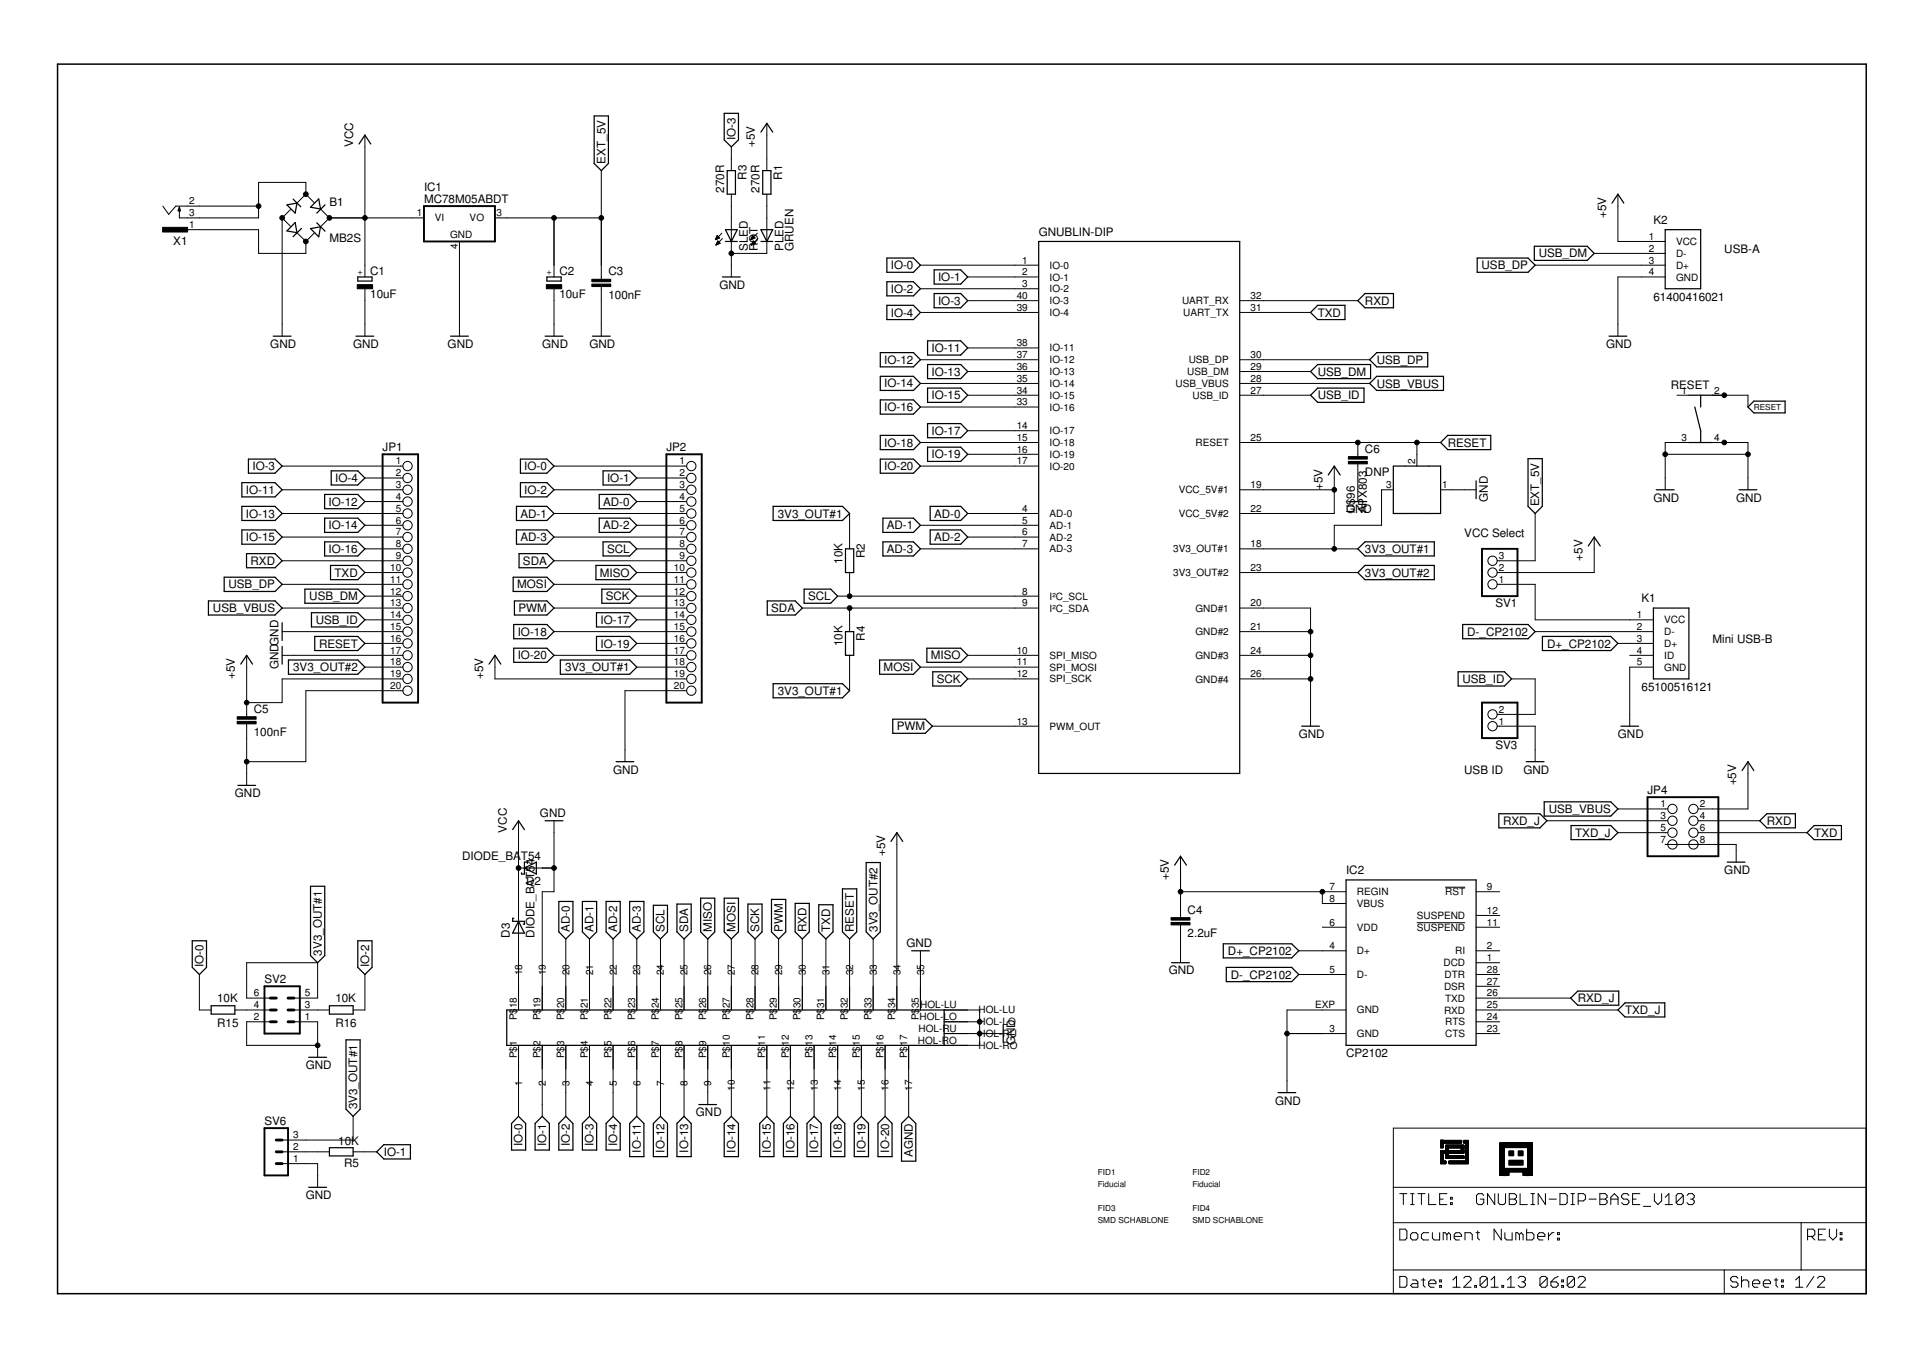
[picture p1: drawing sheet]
<svg xmlns="http://www.w3.org/2000/svg" width="297mm" height="210mm" viewBox="0 0 297 210" stroke-linecap="round" stroke-linejoin="round" font-family="sans-serif">
<defs><g id="words">
<g font-size="1.8">
<text x="54.5" y="22.7" transform="rotate(-90 54.5 22.7)">VCC</text>
<text x="113.6" y="21.6" transform="rotate(-90 113.6 21.6)">IO-3</text>
<text x="116.6" y="22.7" transform="rotate(-90 116.6 22.7)">+5V</text>
<text x="65.5" y="29.5">IC1</text>
<text x="93.5" y="25.3" transform="rotate(-90 93.5 25.3)">EXT_5V</text>
<text x="111.9" y="29.7" transform="rotate(-90 111.9 29.7)">270R</text>
<text x="115.3" y="27.7" transform="rotate(-90 115.3 27.7)">R3</text>
<text x="117.3" y="29.7" transform="rotate(-90 117.3 29.7)">270R</text>
<text x="120.8" y="27.7" transform="rotate(-90 120.8 27.7)">R1</text>
<text x="50.9" y="31.8">B1</text>
<text x="65.5" y="31.4">MC78M05ABDT</text>
<text x="248.1" y="33.7" transform="rotate(-90 248.1 33.7)">+5V</text>
<text x="255.4" y="34.6">K2</text>
<text x="26.8" y="37.8">X1</text>
<text x="50.9" y="37.3">MB2S</text>
<text x="115.5" y="38.8" transform="rotate(-90 115.5 38.8)">SLED</text>
<text x="117.1" y="38.8" transform="rotate(-90 117.1 38.8)">ROT</text>
<text x="121" y="38.8" transform="rotate(-90 121 38.8)">PLED</text>
<text x="122.6" y="38.8" transform="rotate(-90 122.6 38.8)">GRUEN</text>
<text x="137.6" y="41.6">IO-0</text>
<text x="160.4" y="36.4">GNUBLIN-DIP</text>
<text x="228.8" y="41.6">USB_DP</text>
<text x="237.7" y="39.8">USB_DM</text>
<text x="266.3" y="39.1">USB-A</text>
<text x="57.2" y="46.1">10uF</text>
<text x="57.2" y="42.4">C1</text>
<text x="86.4" y="46.1">10uF</text>
<text x="86.4" y="42.4">C2</text>
<text x="94" y="46.2">100nF</text>
<text x="94" y="42.5">C3</text>
<text x="111.1" y="44.6">GND</text>
<text x="137.6" y="45.2">IO-2</text>
<text x="144.9" y="43.4">IO-1</text>
<text x="144.9" y="47.1">IO-3</text>
<text x="210.8" y="47.1">RXD</text>
<text x="255.4" y="46.4">61400416021</text>
<text x="41.8" y="53.7">GND</text>
<text x="54.5" y="53.7">GND</text>
<text x="69.1" y="53.7">GND</text>
<text x="83.8" y="53.7">GND</text>
<text x="91.1" y="53.7">GND</text>
<text x="137.6" y="48.9">IO-4</text>
<text x="203.5" y="48.9">TXD</text>
<text x="248.1" y="53.7">GND</text>
<text x="136.6" y="56.2">IO-12</text>
<text x="136.6" y="59.8">IO-14</text>
<text x="143.9" y="54.4">IO-11</text>
<text x="143.9" y="58">IO-13</text>
<text x="203.5" y="58">USB_DM</text>
<text x="212.7" y="56.2">USB_DP</text>
<text x="212.7" y="59.9">USB_VBUS</text>
<text x="136.6" y="63.5">IO-16</text>
<text x="143.9" y="61.7">IO-15</text>
<text x="203.5" y="61.7">USB_ID</text>
<text x="258.1" y="60">RESET</text>
<text x="59.1" y="69.7">JP1</text>
<text x="102.9" y="69.7">JP2</text>
<text x="136.6" y="69">IO-18</text>
<text x="143.9" y="67.2">IO-17</text>
<text x="143.9" y="70.8">IO-19</text>
<text x="210.8" y="69.9">C6</text>
<text x="223.6" y="69">RESET</text>
<text x="38" y="76.3">IO-11</text>
<text x="39" y="72.6">IO-3</text>
<text x="51.8" y="74.5">IO-4</text>
<text x="81" y="72.6">IO-0</text>
<text x="81" y="76.3">IO-2</text>
<text x="93.8" y="74.5">IO-1</text>
<text x="136.6" y="72.6">IO-20</text>
<text x="204.3" y="75.6" transform="rotate(-90 204.3 75.6)">+5V</text>
<text x="209.3" y="77" transform="rotate(-90 209.3 77)">96</text>
<text x="210.8" y="73.5">DNP</text>
<text x="229.8" y="77.5" transform="rotate(-90 229.8 77.5)">GND</text>
<text x="255.4" y="77.5">GND</text>
<text x="268.2" y="77.5">GND</text>
<text x="38" y="79.9">IO-13</text>
<text x="38" y="83.6">IO-15</text>
<text x="50.8" y="78.1">IO-12</text>
<text x="50.8" y="81.8">IO-14</text>
<text x="80.4" y="79.9">AD-1</text>
<text x="80.4" y="83.6">AD-3</text>
<text x="93.2" y="78.1">AD-0</text>
<text x="93.2" y="81.8">AD-2</text>
<text x="120.1" y="79.9">3V3_OUT#1</text>
<text x="137" y="81.8">AD-1</text>
<text x="144.3" y="79.9">AD-0</text>
<text x="144.3" y="83.6">AD-2</text>
<text x="207.9" y="79.3">GND</text>
<text x="209.3" y="79.3" transform="rotate(-90 209.3 79.3)">U$</text>
<text x="211.1" y="79.3" transform="rotate(-90 211.1 79.3)">APX803</text>
<text x="226.2" y="83">VCC Select</text>
<text x="237.8" y="78.2" transform="rotate(-90 237.8 78.2)">EXT_5V</text>
<text x="38.7" y="87.2">RXD</text>
<text x="50.8" y="85.4">IO-16</text>
<text x="51.7" y="89.1">TXD</text>
<text x="80.8" y="87.2">SDA</text>
<text x="92.7" y="89.1">MISO</text>
<text x="93.8" y="85.4">SCL</text>
<text x="130.1" y="87.1" transform="rotate(-90 130.1 87.1)">10K</text>
<text x="133.6" y="86.2" transform="rotate(-90 133.6 86.2)">R2</text>
<text x="137" y="85.4">AD-3</text>
<text x="210.8" y="85.4">3V3_OUT#1</text>
<text x="210.8" y="89.1">3V3_OUT#2</text>
<text x="244.4" y="86.6" transform="rotate(-90 244.4 86.6)">+5V</text>
<text x="32.9" y="94.5">USB_VBUS</text>
<text x="35.3" y="90.9">USB_DP</text>
<text x="47.8" y="92.7">USB_DM</text>
<text x="79.9" y="90.9">MOSI</text>
<text x="80.1" y="94.5">PWM</text>
<text x="93.6" y="92.7">SCK</text>
<text x="119.1" y="94.5">SDA</text>
<text x="124.8" y="92.7">SCL</text>
<text x="231" y="93.8">SV1</text>
<text x="253.6" y="93">K1</text>
<text x="48.8" y="96.4">USB_ID</text>
<text x="49.3" y="100">RESET</text>
<text x="80" y="98.2">IO-18</text>
<text x="80" y="101.8">IO-20</text>
<text x="92.8" y="96.4">IO-17</text>
<text x="92.8" y="100">IO-19</text>
<text x="130.1" y="99.8" transform="rotate(-90 130.1 99.8)">10K</text>
<text x="133.6" y="99" transform="rotate(-90 133.6 99)">R4</text>
<text x="143.8" y="101.8">MISO</text>
<text x="226.6" y="98.2">D-_CP2102</text>
<text x="239" y="100">D+_CP2102</text>
<text x="264.5" y="99.4">Mini USB-B</text>
<text x="36.3" y="104.9" transform="rotate(-90 36.3 104.9)">+5V</text>
<text x="43" y="103.4" transform="rotate(-90 43 103.4)">GNDGND</text>
<text x="45.3" y="103.7">3V3_OUT#2</text>
<text x="74.6" y="104.9" transform="rotate(-90 74.6 104.9)">+5V</text>
<text x="87.3" y="103.7">3V3_OUT#1</text>
<text x="120.1" y="107.3">3V3_OUT#1</text>
<text x="136.5" y="103.7">MOSI</text>
<text x="144.7" y="105.5">SCK</text>
<text x="225.9" y="105.5">USB_ID</text>
<text x="253.6" y="106.7">65100516121</text>
<text x="39.2" y="113.7">100nF</text>
<text x="39.2" y="110.1">C5</text>
<text x="138.5" y="112.8">PWM</text>
<text x="200.6" y="114">GND</text>
<text x="249.9" y="114">GND</text>
<text x="94.7" y="119.5">GND</text>
<text x="226.2" y="119.5">USB ID</text>
<text x="231" y="115.7">SV3</text>
<text x="235.3" y="119.5">GND</text>
<text x="36.3" y="123.1">GND</text>
<text x="239.2" y="125.6">USB_VBUS</text>
<text x="254.5" y="122.7">JP4</text>
<text x="268.2" y="121.3" transform="rotate(-90 268.2 121.3)">+5V</text>
<text x="78.3" y="128.6" transform="rotate(-90 78.3 128.6)">VCC</text>
<text x="83.4" y="126.2">GND</text>
<text x="232.2" y="127.4">RXD_J</text>
<text x="243.3" y="129.2">TXD_J</text>
<text x="272.9" y="127.4">RXD</text>
<text x="280.2" y="129.2">TXD</text>
<text x="71.4" y="132.9">DIODE_BA</text>
<text x="80.5" y="132.9">T54</text>
<text x="81.3" y="136.7">D2</text>
<text x="136.7" y="132.3" transform="rotate(-90 136.7 132.3)">+5V</text>
<text x="180.5" y="135.9" transform="rotate(-90 180.5 135.9)">+5V</text>
<text x="207.9" y="135">IC2</text>
<text x="266.3" y="135">GND</text>
<text x="88" y="143.9" transform="rotate(-90 88 143.9)">AD-0</text>
<text x="91.7" y="143.9" transform="rotate(-90 91.7 143.9)">AD-1</text>
<text x="95.3" y="143.9" transform="rotate(-90 95.3 143.9)">AD-2</text>
<text x="99" y="143.9" transform="rotate(-90 99 143.9)">AD-3</text>
<text x="102.7" y="143.9" transform="rotate(-90 102.7 143.9)">SCL</text>
<text x="106.3" y="143.9" transform="rotate(-90 106.3 143.9)">SDA</text>
<text x="110" y="143.9" transform="rotate(-90 110 143.9)">MISO</text>
<text x="113.6" y="143.9" transform="rotate(-90 113.6 143.9)">MOSI</text>
<text x="117.3" y="143.9" transform="rotate(-90 117.3 143.9)">SCK</text>
<text x="120.9" y="143.9" transform="rotate(-90 120.9 143.9)">PWM</text>
<text x="124.6" y="143.9" transform="rotate(-90 124.6 143.9)">RXD</text>
<text x="128.2" y="143.9" transform="rotate(-90 128.2 143.9)">TXD</text>
<text x="131.9" y="143.9" transform="rotate(-90 131.9 143.9)">RESET</text>
<text x="135.5" y="143.9" transform="rotate(-90 135.5 143.9)">3V3_OUT#2</text>
<text x="183.5" y="141.1">C4</text>
<text x="31.4" y="149.4" transform="rotate(-90 31.4 149.4)">IO-0</text>
<text x="49.7" y="147.6" transform="rotate(-90 49.7 147.6)">3V3_OUT#1</text>
<text x="57" y="149.4" transform="rotate(-90 57 149.4)">IO-2</text>
<text x="78.7" y="144.9" transform="rotate(-90 78.7 144.9)">D3</text>
<text x="82.6" y="144.9" transform="rotate(-90 82.6 144.9)">DIODE_BAT54</text>
<text x="140" y="146.3">GND</text>
<text x="183.5" y="144.8">2.2uF</text>
<text x="189.7" y="147.5">D+_CP2102</text>
<text x="33.5" y="154.7">10K</text>
<text x="40.8" y="151.8">SV2</text>
<text x="51.8" y="154.7">10K</text>
<text x="180.5" y="150.5">GND</text>
<text x="190.1" y="151.1">D-_CP2102</text>
<text x="243.7" y="154.8">RXD_J</text>
<text x="33.5" y="158.6">R15</text>
<text x="51.8" y="158.6">R16</text>
<text x="156.8" y="161.5" transform="rotate(-90 156.8 161.5)">GND</text>
<text x="251" y="156.6">TXD_J</text>
<text x="47.2" y="165.1">GND</text>
<text x="207.9" y="163.3">CP2102</text>
<text x="40.8" y="173.7">SV6</text>
<text x="55.2" y="171.3" transform="rotate(-90 55.2 171.3)">3V3_OUT#1</text>
<text x="107.5" y="172.4">GND</text>
<text x="197" y="170.6">GND</text>
<text x="52.3" y="176.8">10K</text>
<text x="59.3" y="178.5">IO-1</text>
<text x="80.7" y="177" transform="rotate(-90 80.7 177)">IO-0</text>
<text x="84.4" y="177" transform="rotate(-90 84.4 177)">IO-1</text>
<text x="88" y="177" transform="rotate(-90 88 177)">IO-2</text>
<text x="91.7" y="177" transform="rotate(-90 91.7 177)">IO-3</text>
<text x="95.3" y="177" transform="rotate(-90 95.3 177)">IO-4</text>
<text x="99" y="178" transform="rotate(-90 99 178)">IO-11</text>
<text x="102.6" y="178" transform="rotate(-90 102.6 178)">IO-12</text>
<text x="106.3" y="178" transform="rotate(-90 106.3 178)">IO-13</text>
<text x="113.6" y="178" transform="rotate(-90 113.6 178)">IO-14</text>
<text x="119.1" y="178" transform="rotate(-90 119.1 178)">IO-15</text>
<text x="122.7" y="178" transform="rotate(-90 122.7 178)">IO-16</text>
<text x="126.4" y="178" transform="rotate(-90 126.4 178)">IO-17</text>
<text x="130" y="178" transform="rotate(-90 130 178)">IO-18</text>
<text x="133.7" y="178" transform="rotate(-90 133.7 178)">IO-19</text>
<text x="137.3" y="178" transform="rotate(-90 137.3 178)">IO-20</text>
<text x="141" y="178.7" transform="rotate(-90 141 178.7)">AGND</text>
<text x="47.2" y="185.2">GND</text>
<text x="53.1" y="180.2">R5</text>
</g>
<g font-size="1.5">
<text x="29.2" y="35.2">1</text>
<text x="29.2" y="31.6">2</text>
<text x="29.2" y="33.4">3</text>
<text x="64.4" y="33.4">1</text>
<text x="67.2" y="34.2">VI</text>
<text x="72.5" y="34.2">VO</text>
<text x="76.7" y="33.4">3</text>
<text x="69.5" y="36.8">GND</text>
<text x="70.7" y="38.4" transform="rotate(-90 70.7 38.4)">4</text>
<text x="157.9" y="40.7">1</text>
<text x="162.1" y="41.5">IO-0</text>
<text x="254.7" y="40.7">3</text>
<text x="254.7" y="38.9">2</text>
<text x="254.7" y="37">1</text>
<text x="258.9" y="41.5">D+</text>
<text x="258.9" y="39.7">D-</text>
<text x="258.9" y="37.9">VCC</text>
<text x="157" y="46.2">40</text>
<text x="157.9" y="42.5">2</text>
<text x="157.9" y="44.4">3</text>
<text x="162.1" y="43.3">IO-1</text>
<text x="162.1" y="45.2">IO-2</text>
<text x="162.1" y="47">IO-3</text>
<text x="182.6" y="47">UART_RX</text>
<text x="193.2" y="46.2">32</text>
<text x="254.7" y="42.5">4</text>
<text x="258.9" y="43.3">GND</text>
<text x="157" y="48">39</text>
<text x="157" y="53.5">38</text>
<text x="162.1" y="48.8">IO-4</text>
<text x="182.8" y="48.8">UART_TX</text>
<text x="193.2" y="48">31</text>
<text x="157" y="55.3">37</text>
<text x="157" y="57.1">36</text>
<text x="157" y="59">35</text>
<text x="162.1" y="54.3">IO-11</text>
<text x="162.1" y="56.1">IO-12</text>
<text x="162.1" y="57.9">IO-13</text>
<text x="162.1" y="59.8">IO-14</text>
<text x="181.6" y="59.8">USB_VBUS</text>
<text x="183.4" y="57.9">USB_DM</text>
<text x="183.6" y="56.1">USB_DP</text>
<text x="193.2" y="55.3">30</text>
<text x="193.2" y="57.1">29</text>
<text x="193.2" y="59">28</text>
<text x="157" y="60.8">34</text>
<text x="157" y="62.6">33</text>
<text x="162.1" y="61.6">IO-15</text>
<text x="162.1" y="63.4">IO-16</text>
<text x="184.2" y="61.6">USB_ID</text>
<text x="193.2" y="60.8">27</text>
<text x="259.7" y="60.8">1</text>
<text x="264.8" y="60.8">2</text>
<text x="61.1" y="71.7">1</text>
<text x="104.9" y="71.7">1</text>
<text x="157" y="66.3">14</text>
<text x="157" y="68.1">15</text>
<text x="157" y="69.9">16</text>
<text x="157" y="71.7">17</text>
<text x="162.1" y="67.1">IO-17</text>
<text x="162.1" y="68.9">IO-18</text>
<text x="162.1" y="70.7">IO-19</text>
<text x="184.7" y="68.9">RESET</text>
<text x="193.2" y="68.1">25</text>
<text x="218.6" y="71.7" transform="rotate(-90 218.6 71.7)">2</text>
<text x="259.7" y="68.1">3</text>
<text x="264.8" y="68.1">4</text>
<text x="61.1" y="73.6">2</text>
<text x="61.1" y="75.4">3</text>
<text x="61.1" y="77.2">4</text>
<text x="104.9" y="73.6">2</text>
<text x="104.9" y="75.4">3</text>
<text x="104.9" y="77.2">4</text>
<text x="162.1" y="72.5">IO-20</text>
<text x="182.1" y="76.2">VCC_5V#1</text>
<text x="193.2" y="75.4">19</text>
<text x="214.1" y="75.4">3</text>
<text x="222.8" y="75.4">1</text>
<text x="61.1" y="79">5</text>
<text x="61.1" y="80.9">6</text>
<text x="61.1" y="82.7">7</text>
<text x="104.9" y="79">5</text>
<text x="104.9" y="80.9">6</text>
<text x="104.9" y="82.7">7</text>
<text x="157.9" y="79">4</text>
<text x="157.9" y="80.9">5</text>
<text x="157.9" y="82.7">6</text>
<text x="162.1" y="79.8">AD-0</text>
<text x="162.1" y="81.7">AD-1</text>
<text x="162.1" y="83.5">AD-2</text>
<text x="182.1" y="79.9">VCC_5V#2</text>
<text x="193.2" y="79">22</text>
<text x="60.3" y="88.2">10</text>
<text x="61.1" y="84.5">8</text>
<text x="61.1" y="86.3">9</text>
<text x="104.1" y="88.2">10</text>
<text x="104.9" y="84.5">8</text>
<text x="104.9" y="86.3">9</text>
<text x="157.9" y="84.5">7</text>
<text x="162.1" y="85.3">AD-3</text>
<text x="181.2" y="85.3">3V3_OUT#1</text>
<text x="181.2" y="89">3V3_OUT#2</text>
<text x="193.2" y="84.5">18</text>
<text x="193.2" y="88.2">23</text>
<text x="231.5" y="88.2">2</text>
<text x="231.5" y="86.3">3</text>
<text x="60.3" y="90">11</text>
<text x="60.3" y="91.8">12</text>
<text x="60.3" y="93.7">13</text>
<text x="60.3" y="95.5">14</text>
<text x="104.1" y="90">11</text>
<text x="104.1" y="91.8">12</text>
<text x="104.1" y="93.7">13</text>
<text x="104.1" y="95.5">14</text>
<text x="157.9" y="91.8">8</text>
<text x="157.9" y="93.7">9</text>
<text x="162.1" y="92.6">I²C_SCL</text>
<text x="162.1" y="94.5">I²C_SDA</text>
<text x="184.7" y="94.5">GND#1</text>
<text x="193.2" y="93.7">20</text>
<text x="231.5" y="90">1</text>
<text x="252.8" y="95.5">1</text>
<text x="60.3" y="97.3">15</text>
<text x="60.3" y="99.1">16</text>
<text x="60.3" y="101">17</text>
<text x="104.1" y="97.3">15</text>
<text x="104.1" y="99.1">16</text>
<text x="104.1" y="101">17</text>
<text x="157" y="101">10</text>
<text x="162.1" y="101.8">SPI_MISO</text>
<text x="184.7" y="98.1">GND#2</text>
<text x="184.7" y="101.8">GND#3</text>
<text x="193.2" y="97.3">21</text>
<text x="193.2" y="101">24</text>
<text x="252.8" y="101">4</text>
<text x="252.8" y="99.1">3</text>
<text x="252.8" y="97.3">2</text>
<text x="257.1" y="101.8">ID</text>
<text x="257.1" y="99.9">D+</text>
<text x="257.1" y="98.1">D-</text>
<text x="257.1" y="96.3">VCC</text>
<text x="60.3" y="102.8">18</text>
<text x="60.3" y="104.6">19</text>
<text x="60.3" y="106.4">20</text>
<text x="104.1" y="102.8">18</text>
<text x="104.1" y="104.6">19</text>
<text x="104.1" y="106.4">20</text>
<text x="157" y="102.8">11</text>
<text x="157" y="104.6">12</text>
<text x="162.1" y="103.6">SPI_MOSI</text>
<text x="162.1" y="105.4">SPI_SCK</text>
<text x="184.7" y="105.4">GND#4</text>
<text x="193.2" y="104.6">26</text>
<text x="252.8" y="102.8">5</text>
<text x="257.1" y="103.6">GND</text>
<text x="157" y="111.9">13</text>
<text x="162.1" y="112.7">PWM_OUT</text>
<text x="231.5" y="111.9">1</text>
<text x="231.5" y="110.1">2</text>
<text x="256.5" y="124.7">1</text>
<text x="262.6" y="124.7">2</text>
<text x="256.5" y="126.5">3</text>
<text x="256.5" y="128.3">5</text>
<text x="256.5" y="130.2">7</text>
<text x="262.6" y="126.5">4</text>
<text x="262.6" y="128.3">6</text>
<text x="262.6" y="130.2">8</text>
<text x="205.4" y="137.5">7</text>
<text x="229.7" y="137.5">9</text>
<text x="205.4" y="143">6</text>
<text x="205.4" y="139.3">8</text>
<text x="209.6" y="138.3">REGIN</text>
<text x="209.6" y="143.8">VDD</text>
<text x="209.6" y="140.1">VBUS</text>
<text x="218.9" y="141.9">SUSPEND</text>
<text x="218.9" y="143.8">SUSPEND</text>
<text x="223.2" y="138.3">RST</text>
<text x="229.7" y="141.1">12</text>
<text x="229.7" y="143">11</text>
<text x="205.4" y="146.6">4</text>
<text x="209.6" y="147.4">D+</text>
<text x="223" y="149.2">DCD</text>
<text x="224.8" y="147.4">RI</text>
<text x="229.7" y="146.6">2</text>
<text x="229.7" y="148.4">1</text>
<text x="39.2" y="155.7">4</text>
<text x="39.2" y="153.9">6</text>
<text x="47.1" y="155.7">3</text>
<text x="47.1" y="153.9">5</text>
<text x="79.8" y="155.7" transform="rotate(-90 79.8 155.7)">18</text>
<text x="80.6" y="150.7" transform="rotate(-90 80.6 150.7)">18</text>
<text x="83.5" y="155.7" transform="rotate(-90 83.5 155.7)">19</text>
<text x="84.3" y="150.7" transform="rotate(-90 84.3 150.7)">19</text>
<text x="87.1" y="155.7" transform="rotate(-90 87.1 155.7)">20</text>
<text x="88" y="150.7" transform="rotate(-90 88 150.7)">20</text>
<text x="90.8" y="155.7" transform="rotate(-90 90.8 155.7)">21</text>
<text x="91.6" y="150.7" transform="rotate(-90 91.6 150.7)">21</text>
<text x="94.5" y="155.7" transform="rotate(-90 94.5 155.7)">22</text>
<text x="95.3" y="150.7" transform="rotate(-90 95.3 150.7)">22</text>
<text x="98.1" y="155.7" transform="rotate(-90 98.1 155.7)">23</text>
<text x="98.9" y="150.7" transform="rotate(-90 98.9 150.7)">23</text>
<text x="101.8" y="155.7" transform="rotate(-90 101.8 155.7)">24</text>
<text x="102.6" y="150.7" transform="rotate(-90 102.6 150.7)">24</text>
<text x="105.4" y="155.7" transform="rotate(-90 105.4 155.7)">25</text>
<text x="106.2" y="150.7" transform="rotate(-90 106.2 150.7)">25</text>
<text x="109.1" y="155.7" transform="rotate(-90 109.1 155.7)">26</text>
<text x="109.9" y="150.7" transform="rotate(-90 109.9 150.7)">26</text>
<text x="112.7" y="155.7" transform="rotate(-90 112.7 155.7)">27</text>
<text x="113.5" y="150.7" transform="rotate(-90 113.5 150.7)">27</text>
<text x="116.4" y="155.7" transform="rotate(-90 116.4 155.7)">28</text>
<text x="117.2" y="150.7" transform="rotate(-90 117.2 150.7)">28</text>
<text x="120" y="155.7" transform="rotate(-90 120 155.7)">29</text>
<text x="120.8" y="150.7" transform="rotate(-90 120.8 150.7)">29</text>
<text x="123.7" y="155.7" transform="rotate(-90 123.7 155.7)">30</text>
<text x="124.5" y="150.7" transform="rotate(-90 124.5 150.7)">30</text>
<text x="127.3" y="155.7" transform="rotate(-90 127.3 155.7)">31</text>
<text x="128.1" y="150.7" transform="rotate(-90 128.1 150.7)">31</text>
<text x="131" y="155.7" transform="rotate(-90 131 155.7)">32</text>
<text x="131.8" y="150.7" transform="rotate(-90 131.8 150.7)">32</text>
<text x="134.6" y="155.7" transform="rotate(-90 134.6 155.7)">33</text>
<text x="135.4" y="150.7" transform="rotate(-90 135.4 150.7)">33</text>
<text x="138.3" y="155.7" transform="rotate(-90 138.3 155.7)">34</text>
<text x="139.1" y="150.7" transform="rotate(-90 139.1 150.7)">34</text>
<text x="141.9" y="155.7" transform="rotate(-90 141.9 155.7)">35</text>
<text x="142.1" y="155.7">HOL-LU</text>
<text x="142.7" y="150.7" transform="rotate(-90 142.7 150.7)">35</text>
<text x="203.1" y="155.7">EXP</text>
<text x="205.4" y="150.3">5</text>
<text x="209.6" y="151.1">D-</text>
<text x="223.1" y="152.9">DSR</text>
<text x="223.1" y="151.1">DTR</text>
<text x="223.2" y="154.7">TXD</text>
<text x="229.7" y="150.3">28</text>
<text x="229.7" y="152.1">27</text>
<text x="229.7" y="153.9">26</text>
<text x="229.7" y="155.7">25</text>
<text x="39.2" y="157.6">2</text>
<text x="47.1" y="157.6">1</text>
<text x="79.8" y="157.6" transform="rotate(-90 79.8 157.6)">P$</text>
<text x="83.5" y="157.6" transform="rotate(-90 83.5 157.6)">P$</text>
<text x="87.1" y="157.6" transform="rotate(-90 87.1 157.6)">P$</text>
<text x="90.8" y="157.6" transform="rotate(-90 90.8 157.6)">P$</text>
<text x="94.5" y="157.6" transform="rotate(-90 94.5 157.6)">P$</text>
<text x="98.1" y="157.6" transform="rotate(-90 98.1 157.6)">P$</text>
<text x="101.8" y="157.6" transform="rotate(-90 101.8 157.6)">P$</text>
<text x="105.4" y="157.6" transform="rotate(-90 105.4 157.6)">P$</text>
<text x="109.1" y="157.6" transform="rotate(-90 109.1 157.6)">P$</text>
<text x="112.7" y="157.6" transform="rotate(-90 112.7 157.6)">P$</text>
<text x="116.4" y="157.6" transform="rotate(-90 116.4 157.6)">P$</text>
<text x="120" y="157.6" transform="rotate(-90 120 157.6)">P$</text>
<text x="123.7" y="157.6" transform="rotate(-90 123.7 157.6)">P$</text>
<text x="127.3" y="157.6" transform="rotate(-90 127.3 157.6)">P$</text>
<text x="131" y="157.6" transform="rotate(-90 131 157.6)">P$</text>
<text x="134.6" y="157.6" transform="rotate(-90 134.6 157.6)">P$</text>
<text x="138.3" y="157.6" transform="rotate(-90 138.3 157.6)">P$</text>
<text x="141.8" y="161.2">HOL-RO</text>
<text x="141.9" y="159.4">HOL-RU</text>
<text x="141.9" y="157.6" transform="rotate(-90 141.9 157.6)">P$</text>
<text x="142.1" y="157.6">HOL-LO</text>
<text x="151.2" y="156.5">HOL-LU</text>
<text x="151.2" y="158.4">HOL-LO</text>
<text x="151.2" y="160.2">HOL-RU</text>
<text x="205.4" y="159.4">3</text>
<text x="209.6" y="160.2">GND</text>
<text x="209.6" y="156.5">GND</text>
<text x="223.1" y="156.5">RXD</text>
<text x="223.2" y="158.4">RTS</text>
<text x="223.2" y="160.2">CTS</text>
<text x="229.7" y="157.6">24</text>
<text x="229.7" y="159.4">23</text>
<text x="79.8" y="163.4" transform="rotate(-90 79.8 163.4)">P$1</text>
<text x="80.7" y="167.7" transform="rotate(-90 80.7 167.7)">1</text>
<text x="83.5" y="163.4" transform="rotate(-90 83.5 163.4)">P$2</text>
<text x="84.3" y="167.7" transform="rotate(-90 84.3 167.7)">2</text>
<text x="87.1" y="163.4" transform="rotate(-90 87.1 163.4)">P$3</text>
<text x="88" y="167.7" transform="rotate(-90 88 167.7)">3</text>
<text x="90.8" y="163.4" transform="rotate(-90 90.8 163.4)">P$4</text>
<text x="91.6" y="167.7" transform="rotate(-90 91.6 167.7)">4</text>
<text x="94.5" y="163.4" transform="rotate(-90 94.5 163.4)">P$5</text>
<text x="95.3" y="167.7" transform="rotate(-90 95.3 167.7)">5</text>
<text x="98.1" y="163.4" transform="rotate(-90 98.1 163.4)">P$6</text>
<text x="98.9" y="167.7" transform="rotate(-90 98.9 167.7)">6</text>
<text x="101.8" y="163.4" transform="rotate(-90 101.8 163.4)">P$7</text>
<text x="102.6" y="167.7" transform="rotate(-90 102.6 167.7)">7</text>
<text x="105.4" y="163.4" transform="rotate(-90 105.4 163.4)">P$8</text>
<text x="106.2" y="167.7" transform="rotate(-90 106.2 167.7)">8</text>
<text x="109.1" y="163.4" transform="rotate(-90 109.1 163.4)">P$9</text>
<text x="109.9" y="167.7" transform="rotate(-90 109.9 167.7)">9</text>
<text x="112.7" y="163.4" transform="rotate(-90 112.7 163.4)">P$10</text>
<text x="118.2" y="163.4" transform="rotate(-90 118.2 163.4)">P$11</text>
<text x="121.8" y="163.4" transform="rotate(-90 121.8 163.4)">P$12</text>
<text x="125.5" y="163.4" transform="rotate(-90 125.5 163.4)">P$13</text>
<text x="129.1" y="163.4" transform="rotate(-90 129.1 163.4)">P$14</text>
<text x="132.8" y="163.4" transform="rotate(-90 132.8 163.4)">P$15</text>
<text x="136.5" y="163.4" transform="rotate(-90 136.5 163.4)">P$16</text>
<text x="140.1" y="163.4" transform="rotate(-90 140.1 163.4)">P$17</text>
<text x="151.2" y="162">HOL-RO</text>
<text x="113.5" y="168.5" transform="rotate(-90 113.5 168.5)">10</text>
<text x="119" y="168.5" transform="rotate(-90 119 168.5)">11</text>
<text x="122.7" y="168.5" transform="rotate(-90 122.7 168.5)">12</text>
<text x="126.3" y="168.5" transform="rotate(-90 126.3 168.5)">13</text>
<text x="130" y="168.5" transform="rotate(-90 130 168.5)">14</text>
<text x="133.6" y="168.5" transform="rotate(-90 133.6 168.5)">15</text>
<text x="137.3" y="168.5" transform="rotate(-90 137.3 168.5)">16</text>
<text x="140.9" y="168.5" transform="rotate(-90 140.9 168.5)">17</text>
<text x="45.3" y="179.5">1</text>
<text x="45.3" y="177.6">2</text>
<text x="45.3" y="175.8">3</text>
</g>
<g font-size="1.3">
<text x="55.9" y="42.5" transform="rotate(-90 55.9 42.5)">+</text>
<text x="85.2" y="42.5" transform="rotate(-90 85.2 42.5)">+</text>
<text x="270.9" y="63.3">RESET</text>
<text x="169.6" y="183.4">Fiducial</text>
<text x="169.6" y="181.6">FID1</text>
<text x="184.2" y="183.4">Fiducial</text>
<text x="184.2" y="181.6">FID2</text>
<text x="169.6" y="188.9">SMD SCHABLONE</text>
<text x="169.6" y="187">FID3</text>
<text x="184.2" y="188.9">SMD SCHABLONE</text>
<text x="184.2" y="187">FID4</text>
</g>
</g></defs>
<g fill="#000" stroke="#000" stroke-width=".15">
<path d="M25.1 35.1h3.9v.7h-3.9zM55.2 44h2.4v.6h-2.4zM84.4 44h2.4v.6h-2.4zM91.4 43.9h2.9v.4h-2.9zM91.4 43.1h2.9v.4h-2.9zM208.3 71.3h2.9v.3h-2.9zM208.3 70.5h2.9v.4h-2.9zM36.6 111.4h3v.4h-3zM36.6 110.7h3v.4h-3zM180.9 142.5h2.9v.4h-2.9zM180.9 141.7h2.9v.4h-2.9zM222.5 179.3h.8v.4h-.8z"/>
<path d="M222.5 177.7h.4v1.6h-.4zM222.5 176.1h.4v1.2h-.4zM222.9 177.7h3.2v.4h-3.2zM222.9 176.1h2.9v.4h-2.9zM223.3 178.5h2.8v.4h-2.8zM223.3 176.9h2.8v.4h-2.8zM223.3 177.3h.4v1.2h-.4zM223.8 179.3h3v.4h-3zM225.7 177.3h.4v.4h-.4zM226.1 176.1h.3v.4h-.3zM226.4 176.1h.4v3.3h-.4zM231.6 176.5h.8v5h-.8z"/>
<path d="M232.2 176.5h3.9v.6h-3.9zM232.4 176.5h3.6v.7h-3.6zM233.1 179.2h2.1v.7h-2.1zM233.1 177.8h.7v.7h-.7zM234.5 177.8h.7v.7h-.7zM236 176.5h.7v5h-.7zM236.1 176.5h.6v5h-.6zM232.2 181h.5v.6h-.5zM232.4 180.5h3.6v.5h-3.6zM232.4 180.8h.7v.7h-.7zM235.2 180.8h.8v.7h-.8zM235.6 181h.6v.6h-.6z"/>
</g>
<g fill="none" stroke="#000" stroke-width=".15">
<path d="M118.4 19v7.4M25.1 31.8l1 1.3 1.1-1.3h12.7M29 35.5h10.9v3.6h7.3v-1.8M43.6 33.7v18.2M43.6 33.7l1.3 1.2M44.9 32.4l-1.3 1.3M45.9 35.9l1.3 1.4M47.2 30v-1.8h-7.3v5.5h-12.2v-1.7M47.2 30l-1.3 1.4M47.2 30l1.3 1.3M48.5 36l-1.3 1.3M49.5 32.3l1.4 1.4"/>
<path d="M50.9 33.7h14.6M50.9 33.7l-1.4 1.3M56.4 20.9v21.9M71 37.3v14.6M76.5 33.7h16.4M85.6 33.7v9.1M92.9 26.4v16.7M110.5 37h.2M110.6 36.9h.2M110.6 36.8h.4M110.6 37.8h.1M110.6 36.7h.5"/>
<path d="M110.6 37.7h.2M110.7 36.7h.3M110.7 37.7h.3M110.7 36.6h.3M110.7 37.6h.5M110.7 36.5h.2M110.7 37.5h.5M110.8 36.4h.1M110.8 36.4l.3 .4-.6 .2zM110.8 37.4h.3M110.8 37.4h.2M110.8 37.3h.1"/>
<path d="M111.2 37.6l-.3-.4-.3 .6M111.2 37.6l-.6 .2M111.5 36l-1 1M111.6 36.9l-1 .9M113 22.7v3.7M113 30v12.8M116 37h.1M116 36.9h.3M116.1 36.8h.4M116.1 37.8h.1M116.1 36.7h.5M116.1 37.7h.2"/>
<path d="M116.1 36.7h.4M116.2 37.7h.3M116.2 36.6h.2M116.2 37.6h.5M116.2 36.5h.2M116.2 37.5h.4M116.2 36.4h.1M116.2 37.4h.4M116.2 36.4l.4 .4-.6 .2zM116.3 37.4h.2M116.3 37.3h.1M116.7 37.6l-.3-.4-.3 .6"/>
<path d="M116.7 37.6l-.6 .2M117 36l-1 1M117.1 36.9l-1 .9M118.4 30v9.1h-5.4M246.3 39.1h10.9M249.9 30v7.3h7.3M56.4 44.6v7.3M85.6 44.6v7.3M92.9 44.2v7.7M142.2 41h18.2M142.2 44.6h18.2M142.2 48.3h18.2"/>
<path d="M142.2 55.6h18.2M142.2 59.2h18.2M149.5 42.8h10.9M149.5 46.4h10.9M149.5 53.7h10.9M149.5 57.4h10.9M191.5 46.4h18.2M191.5 48.3h10.9M191.5 55.6h20.1M191.5 57.4h10.9M191.5 59.2h20.1M237.1 41h20.1"/>
<path d="M257.2 42.8h-7.3v9.1M43.6 72h18.7M43.6 75.6h18.7M43.6 79.3h18.7M56.4 73.8h5.9M56.4 77.5h5.9M85.6 72h20.5M85.6 75.6h20.5M85.6 79.3h20.5M98.4 73.8h7.7M98.4 77.5h7.7M131.2 79.3v5.5"/>
<path d="M142.2 72h18.2M142.2 62.9h18.2M142.2 68.3h18.2M149.5 79.3h10.9M149.5 61h10.9M149.5 66.5h10.9M149.5 70.2h10.9M191.5 75.6h14.6M191.5 61h10.9M191.5 68.3h31M206.1 72v7.3h-14.6M209.7 68.3v2.2"/>
<path d="M209.7 71.6v5.9M215.2 75.6h-1.8v5.5h-7.3v3.7M218.9 68.3v3.7M222.5 75.6h5.5M237.1 79.3v7.3h-5.9M257.2 70.2h12.8M259 61h1.9M260.9 68.3h-3.7v7.3M264.5 61h5.5v1.9M264.5 68.3h5.5v7.3M43.6 97.6h18.7M43.6 83h18.7"/>
<path d="M43.6 86.6h18.7M43.6 90.3h18.7M43.6 93.9h18.7M56.4 99.4h5.9M56.4 95.7h5.9M56.4 81.1h5.9M56.4 84.8h5.9M56.4 88.4h5.9M56.4 92.1h5.9M85.6 97.6h20.5M85.6 83h20.5M85.6 86.6h20.5"/>
<path d="M85.6 90.3h20.5M85.6 93.9h20.5M98.4 99.4h7.7M98.4 95.7h7.7M98.4 81.1h7.7M98.4 84.8h7.7M98.4 88.4h7.7M98.4 92.1h7.7M123.9 93.9h36.5M129.4 92.1h31M131.2 88.4v3.7M131.2 93.9v3.7"/>
<path d="M142.2 81.1h18.2M142.2 84.8h18.2M149.5 83h10.9M191.5 97.6h10.9M191.5 84.8h18.2M191.5 88.4h18.2M191.5 93.9h10.9v18.3M231.2 90.3h5.9v5.4h18.3M237.1 97.6h18.3M246.3 83v5.4h-15.1M249.9 99.4h5.5M38.1 101.2v9.5"/>
<path d="M38.1 111.8v9.5M43.6 101.2h18.7M56.4 103h5.9M62.3 104.9h-18.7v3.6h-5.5M62.3 106.7h-15.1v10.9h-9.1M76.5 101.2v3.7h29.6M85.6 101.2h20.5M98.4 103h7.7M106.1 106.7h-9.6v10.9M131.2 101.2v5.5M142.2 103h18.2M144 112.2h16.4"/>
<path d="M149.5 101.2h10.9M149.5 104.9h10.9M191.5 101.2h10.9M191.5 104.9h10.9M231.2 112.2h5.9v5.4M233.5 104.9h3.6v5.4h-5.9M251.7 101.2h3.7M255.4 103h-3.7v9.2M270 117.6v7.3h-7.7M80.1 126.8v29.2M80.1 134.1h5.5M85.6 126.8v10.9h-1.8v18.3"/>
<path d="M138.5 128.6v27.4M182.4 137.7h25.5M182.4 132.2v9.6M204.3 137.7v1.9h3.6M223.2 137h3.1M228 137.7h3.6M239 126.8h18.6M249.9 124.9h7.7M249.9 128.6h7.7M257.2 130.4h11v2.8M262.3 126.8h9.5M262.3 128.6h16.8"/>
<path d="M30.8 150.5v5.5h1.8M36.3 156h5.5M41.8 157.8h-3.7v3.7h11M41.8 154.2h-3.7v-5.5h11v5.5h-3.7M45.4 156h5.5M45.4 157.8h3.7v5.5M56.4 150.5v5.5h-1.9M87.4 145v11M91.1 145v11M94.7 145v11M98.4 145v11M102 145v11"/>
<path d="M105.7 145v11M109.3 145v11M113 145v11M116.6 145v11M120.3 145v11M123.9 145v11M127.6 145v11M131.2 145v11M134.9 145v11M142.2 146.9v9.1M145.8 156h5.5v5.5h-5.5M145.8 157.8h5.5"/>
<path d="M145.8 159.6h9.2M182.4 142.9v5.8M198.8 159.6h9.1M200.6 146.9h7.3M200.6 150.5h7.3M204.3 143.2h3.6M207.9 156h-9.1v12.8M218.8 142.5h7.5M228 156h21.9M228 157.8h3.6M228 159.6h3.6M228 143.2h3.6"/>
<path d="M228 146.9h3.6M228 150.5h3.6M228 141.4h3.6M228 148.7h3.6M228 152.3h3.6M228 154.2h14.6M43.6 179.7h5.5v3.7M43.6 177.9h7.3M54.5 177.9h3.7M54.5 172.4v3.7h-10.9M80.1 161.5v10.9M83.8 161.5v10.9"/>
<path d="M87.4 161.5v10.9M91.1 161.5v10.9M94.7 161.5v10.9M98.4 161.5v10.9M102 161.5v10.9M105.7 161.5v10.9M109.3 161.5v9.1M113 161.5v10.9M118.4 161.5v10.9M122.1 161.5v10.9M125.8 161.5v10.9M129.4 161.5v10.9"/>
<path d="M133.1 161.5v10.9M136.7 161.5v10.9M140.4 161.5v10.9M215.2 174.2h73.1v25.6h-73.1zM215.2 188.8h73.1M215.2 196.2h73.1M215.2 183.4h73.1M216.2 189.8h.8l.3 .3v1.1l-.3 .3h-.8zM216.2 197.1h.8l.3 .3v1.1l-.3 .3h-.8zM216.2 184.4h1.1M216.8 184.4v1.7M217.9 184.4h.5"/>
<path d="M217.9 186.1h.5M218.2 197.7h.5l.3 .3v.8h-.8l-.3-.3 .3-.2h.8M218.2 190.4h.5l.3 .3v.5l-.3 .3h-.5l-.3-.3v-.5zM218.2 184.4v1.7M219 184.4h1.1M219.6 197.7h.5M219.6 184.4v1.7M219.9 197.4v1.1l.2 .3M220.7 198.3h1.1v-.3l-.3-.3h-.5l-.3 .3v.5l.3 .3h.5M220.7 184.4v1.7h1.1M220.7 190.4h-.8l-.3 .3v.5l.3 .3h.8M221.3 190.4v.8l.2 .3h.9v-1.1"/>
<path d="M222.4 198.5h.3v.3h-.3zM222.4 197.7h.3v.3h-.3zM222.4 185.2h.5M223.5 184.4h-1.1v1.7h1.1M223.5 190.7l-.3-.3h-.3v1.1M223.5 190.7l.3-.3 .2 .3v.8M223.5 190.7v.8M224 185.8h.3v.3h-.3zM224 184.9h.3v.3h-.3zM224.4 198.8h1.2M224.4 197.7l.6-.6v1.7M224.6 191h1.1v-.3l-.3-.3h-.5l-.3 .3v.5l.3 .3h.5"/>
<path d="M226.1 197.4l.3-.3h.5l.3 .3v.3l-1.1 1.1h1.1M226.3 191.5v-1.1h.8l.3 .3v.8M227.8 198.5h.3v.3h-.3zM228 190.4h.5M228.3 190.1v1.1l.2 .3M229.2 184.6l-.3-.2h-.6l-.2 .2v1.2l.2 .3h.6l.3-.3v-.6h-.6M229.7 197.4v1.1l-.2 .3h-.6l-.3-.3M229.7 197.4l-.2-.3h-.6l-.3 .3v1.1M229.7 197.4l-1.1 1.1M230.3 198.8h1.1M230.3 197.7l.6-.6v1.7M230.9 184.4v1.7l-1.1-1.7v1.7"/>
<path d="M231.4 184.4v1.4l.3 .3h.6l.3-.3v-1.4M231.9 189.8v1.7l-1.1-1.7v1.7M232 198.5h.3v.3h-.3zM232.5 190.4v.8l.2 .3h.9v-1.1M232.8 198.8h1.2M232.8 197.7l.6-.6v1.7M233.1 184.4h.9l.3 .2v.3l-.3 .3 .3 .3v.3l-.3 .3h-.9zM233.1 185.2h.9M234.5 197.4l.3-.3h.6l.2 .3v.3l-.2 .3M234.7 190.7l-.3-.3h-.3v1.1M234.7 190.7v.8M234.7 190.7l.3-.3 .3 .3v.8"/>
<path d="M234.8 184.4v1.7h1.1M235.1 198h.3M235.4 198l.2 .3v.2l-.2 .3h-.6l-.3-.3M235.8 189.8v1.7h.9l.2-.3v-.5l-.2-.3h-.9M236.5 184.4h.5M236.5 186.1h.5M236.8 184.4v1.7M237.5 191h1.1v-.3l-.3-.3h-.5l-.3 .3v.5l.3 .3h.5M238.7 184.4v1.7l-1.1-1.7v1.7M239 197.4v1.1l-.3 .3h-.6l-.2-.3M239 197.4l-.3-.3h-.6l-.2 .3v1.1M239 197.4l-1.1 1.1"/>
<path d="M239.2 190.4v1.1M239.3 185.2h1.1M239.6 198h.8l.3 .3v.2l-.3 .3h-.6l-.2-.3zM240 190.4h-.2l-.6 .6M240.6 191.2h.3v.3h-.3zM240.6 190.4h.3v.3h-.3zM240.7 197.1l-.6 .3-.5 .6M241 184.4h.8l.3 .2v1.2l-.3 .3h-.8zM241.2 198.5h.3v.3h-.3zM241.2 197.7h.3v.3h-.3zM242.7 184.4h.5M242.7 186.1h.5"/>
<path d="M242.9 184.4v1.7M243.2 197.4v1.1l-.3 .3h-.5l-.3-.3M243.2 197.4l-.3-.3h-.5l-.3 .3v1.1M243.2 197.4l-1.1 1.1M243.8 197.4l.2-.3h.6l.3 .3v.3l-1.1 1.1h1.1M243.8 185.5h.8l.3-.3v-.6l-.3-.2h-.8v1.7M245.4 185.2h1.2M247.1 184.4h.9l.2 .2v.3l-.2 .3 .2 .3v.3l-.2 .3h-.9zM247.1 185.2h.9M248.8 185.2h1.1M248.8 186.1v-1.2l.6-.5 .5 .5v1.2M251.6 184.6l-.3-.2h-.5l-.3 .2v.3l.3 .3h.5l.3 .3v.3l-.3 .3h-.5l-.3-.3"/>
<path d="M252.2 185.2h.5M253.3 184.4h-1.1v1.7h1.1M253.9 186.3h1.1M255.5 184.4v1.1l.6 .6 .6-.6v-1.1M257.2 186.1h1.1M257.2 184.9l.6-.5v1.7M260 184.6l-.3-.2h-.5l-.3 .2v1.2M260 184.6v1.2l-.3 .3h-.5l-.3-.3M260 184.6l-1.1 1.2M260.6 184.6l.3-.2h.5l.3 .2v.3l-.3 .3M261.1 185.2h.3M261.4 185.2l.3 .3v.3l-.3 .3h-.5l-.3-.3"/>
<path d="M266.3 196.2v3.6M268.5 197.4l-.3-.3h-.6l-.3 .3v.3l.3 .3h.6l.3 .3v.2l-.3 .3h-.6l-.3-.3M269 198l.3-.3h.6l.2 .3v.8M269 197.1v1.7M270.7 198.3h1.1v-.3l-.3-.3h-.5l-.3 .3v.5l.3 .3h.5M272.4 198.3h1.1v-.3l-.3-.3h-.6l-.2 .3v.5l.2 .3h.6M274.1 197.7h.5M274.3 197.4v1.1l.3 .3M275.2 198.5h.3v.3h-.3zM275.2 197.7h.3v.3h-.3zM277.4 198.8h1.1M277.4 197.7l.5-.6v1.7"/>
<path d="M278.2 188.8v7.4M279.2 191h.8l.3-.3v-.6l-.3-.3h-.8v1.7M279.8 191l.5 .5M280.2 197.1l-1.1 1.7M280.7 197.4l.3-.3h.6l.3 .3v.3l-1.2 1.1h1.2M280.9 190.7h.6M282 189.8h-1.1v1.7h1.1M282.6 189.8v1.2l.5 .5 .6-.5v-1.2M284.2 191.2h.3v.3h-.3zM284.2 190.4h.3v.3h-.3z"/>
<circle cx="62.9" cy="73.8" r=".72"/>
<circle cx="62.9" cy="72" r=".72"/>
<circle cx="62.9" cy="77.5" r=".72"/>
<circle cx="62.9" cy="75.6" r=".72"/>
<circle cx="62.9" cy="79.3" r=".72"/>
<circle cx="106.8" cy="79.3" r=".72"/>
<circle cx="106.8" cy="75.6" r=".72"/>
<circle cx="106.8" cy="77.5" r=".72"/>
<circle cx="106.8" cy="72" r=".72"/>
<circle cx="106.8" cy="73.8" r=".72"/>
<circle cx="62.9" cy="93.9" r=".72"/>
<circle cx="62.9" cy="97.6" r=".72"/>
<circle cx="62.9" cy="88.4" r=".72"/>
<circle cx="62.9" cy="90.3" r=".72"/>
<circle cx="62.9" cy="95.7" r=".72"/>
<circle cx="62.9" cy="92.1" r=".72"/>
<circle cx="62.9" cy="99.4" r=".72"/>
<circle cx="62.9" cy="86.6" r=".72"/>
<circle cx="62.9" cy="84.8" r=".72"/>
<circle cx="62.9" cy="83" r=".72"/>
<circle cx="62.9" cy="81.1" r=".72"/>
<circle cx="106.8" cy="93.9" r=".72"/>
<circle cx="106.8" cy="88.4" r=".72"/>
<circle cx="106.8" cy="97.6" r=".72"/>
<circle cx="106.8" cy="95.7" r=".72"/>
<circle cx="106.8" cy="90.3" r=".72"/>
<circle cx="106.8" cy="99.4" r=".72"/>
<circle cx="106.8" cy="92.1" r=".72"/>
<circle cx="106.8" cy="86.6" r=".72"/>
<circle cx="106.8" cy="81.1" r=".72"/>
<circle cx="106.8" cy="83" r=".72"/>
<circle cx="106.8" cy="84.8" r=".72"/>
<circle cx="230.5" cy="90.3" r=".72"/>
<circle cx="230.5" cy="88.4" r=".72"/>
<circle cx="230.5" cy="86.6" r=".72"/>
<circle cx="62.9" cy="106.7" r=".72"/>
<circle cx="62.9" cy="104.9" r=".72"/>
<circle cx="62.9" cy="103" r=".72"/>
<circle cx="62.9" cy="101.2" r=".72"/>
<circle cx="106.8" cy="106.7" r=".72"/>
<circle cx="106.8" cy="103" r=".72"/>
<circle cx="106.8" cy="104.9" r=".72"/>
<circle cx="106.8" cy="101.2" r=".72"/>
<circle cx="230.5" cy="112.2" r=".72"/>
<circle cx="230.5" cy="110.3" r=".72"/>
<circle cx="258.3" cy="124.9" r=".72"/>
<circle cx="258.3" cy="126.8" r=".72"/>
<circle cx="258.3" cy="128.6" r=".72"/>
<circle cx="258.3" cy="130.4" r=".72"/>
<circle cx="261.6" cy="130.4" r=".72"/>
<circle cx="261.6" cy="128.6" r=".72"/>
<circle cx="261.6" cy="126.8" r=".72"/>
<circle cx="261.6" cy="124.9" r=".72"/>
</g>
<g fill="none" stroke="#000" stroke-width=".19">
<path d="M91.8 17.9h2.2v7.4l-1.1 1.1-1.1-1.1zM111.9 17.5h2.2v4.1l-1.1 1.1-1.1-1.1zM27.7 32l.2 .6h-.4zM44.3 31.6l1.6-.2-.3 1.5zM45.3 30.8l1.2 1.1M45.6 34.4l.3 1.5-1.6-.2zM46.6 35.3l-1.3 1.3M48 35.3l1.5-.3-.3 1.6zM48.9 34.4l1.3 1.3M49.2 30.7l.3 1.6-1.5-.3zM50.2 31.6l-1.3 1.3M55.5 22.2l.9-1.3 .9 1.3"/>
<path d="M112.1 35.5h1.8l-.9 1.8zM112.1 37.3h1.8M112.3 26.4h1.3v3.6h-1.3zM117.5 37.3h1.9M117.5 35.5h1.9l-1 1.8zM117.5 20.4l.9-1.4 1 1.4M117.8 26.4h1.3v3.6h-1.3zM137 39.9h4.1l1.1 1.1-1.1 1.1h-4.1zM160.4 37.3h31.1v82.2h-31.1zM228.2 39.9h7.8l1.1 1.1-1.1 1.1h-7.8zM237 38h8.2l1.1 1.1-1.1 1.1h-8.2zM249 31.4l.9-1.4 .9 1.4"/>
<path d="M257.2 35.5h5.5v9.1h-5.5zM42.2 51.9h2.8M55 51.9h2.7M55.3 42.8h2.2v.6h-2.2zM69.6 51.9h2.7M84.2 51.9h2.8M84.5 42.8h2.2v.6h-2.2zM91.5 51.9h2.8M111.6 42.8h2.7M136 54.5h5.1l1.1 1.1-1.1 1.1h-5.1zM136 58.1h5.1l1.1 1.1-1.1 1.1h-5.1zM137 47.2h4.1l1.1 1.1-1.1 1.1h-4.1z"/>
<path d="M137 43.5h4.1l1.1 1.1-1.1 1.1h-4.1zM143.3 52.6h5.1l1.1 1.1-1.1 1.1h-5.1zM143.3 56.3h5.1l1.1 1.1-1.1 1.1h-5.1zM143.3 59.9h5.1l1.1 1.1-1.1 1.1h-5.1zM144.3 45.3h4.1l1.1 1.1-1.1 1.1h-4.1zM144.3 41.7h4.1l1.1 1.1-1.1 1.1h-4.1zM202.4 48.3l1.1-1.1h4.3v2.2h-4.3zM202.4 57.4l1.1-1.1h8.2v2.2h-8.2zM209.7 46.4l1.1-1.1h4.4v2.2h-4.4zM211.6 55.6l1.1-1.1h7.8v2.2h-7.8zM211.6 59.2l1.1-1.1h10.3v2.2h-10.3zM248.5 51.9h2.8"/>
<path d="M37.4 74.5h5.1l1.1 1.1-1.1 1.2h-5.1zM37.4 78.2h5.1l1.1 1.1-1.1 1.1h-5.1zM38.4 70.9h4.1l1.1 1.1-1.1 1.1h-4.1zM50.1 76.4h5.2l1.1 1.1-1.1 1.1h-5.2zM51.2 72.7h4.1l1.1 1.1-1.1 1.1h-4.1zM79.8 78.2h4.7l1.1 1.1-1.1 1.1h-4.7zM80.4 70.9h4.1l1.1 1.1-1.1 1.1h-4.1zM80.4 74.5h4.1l1.1 1.1-1.1 1.2h-4.1zM92.6 76.4h4.7l1.1 1.1-1.1 1.1h-4.7zM93.2 72.7h4.1l1.1 1.1-1.1 1.1h-4.1zM119.4 78.2h10.7l1.1 1.1-1.1 1.1h-10.7zM136 70.9h5.1l1.1 1.1-1.1 1.1h-5.1z"/>
<path d="M136 61.8h5.1l1.1 1.1-1.1 1.1h-5.1zM136 67.2h5.1l1.1 1.1-1.1 1.1h-5.1zM143.3 65.4h5.1l1.1 1.1-1.1 1.1h-5.1zM143.3 69.1h5.1l1.1 1.1-1.1 1.1h-5.1zM143.7 78.2h4.7l1.1 1.1-1.1 1.1h-4.7zM202.4 61l1.1-1.1h7.2v2.2h-7.2zM205.2 73.4l.9-1.4 .9 1.4M208.4 77.5h2.7M215.2 72h7.3v7.3h-7.3zM222.5 68.3l1.1-1.1h6.7v2.2h-6.7zM228 74.3v2.7M236 70.8h2.2v7.4l-1.1 1.1-1.1-1.1z"/>
<path d="M255.8 75.6h2.8M260.9 68.3h3.6M260.9 61h3.6M261.8 62.9l.9 3.6v1.8M262.7 61v1.9M268.6 75.6h2.8M270 62.9l.9-.9h4.8v1.8h-4.8zM32.2 92.8h10.3l1.1 1.1-1.1 1.1h-10.3zM34.6 89.2h7.9l1.1 1.1-1.1 1.1h-7.9zM37.4 81.9h5.1l1.1 1.1-1.1 1.1h-5.1zM38.1 85.5h4.4l1.1 1.1-1.1 1.1h-4.4zM43.6 96.2v2.7"/>
<path d="M43.6 99.8v2.8M47.1 91h8.2l1.1 1.1-1.1 1.1h-8.2zM48.1 94.6h7.2l1.1 1.1-1.1 1.1h-7.2zM48.6 98.3h6.7l1.1 1.1-1.1 1.1h-6.7zM50.1 80h5.2l1.1 1.1-1.1 1.1h-5.2zM50.1 83.7h5.2l1.1 1.1-1.1 1.1h-5.2zM51.1 87.3h4.2l1.1 1.1-1.1 1.1h-4.2zM79.3 89.2h5.2l1.1 1.1-1.1 1.1h-5.2zM79.4 96.5h5.1l1.1 1.1-1.1 1.1h-5.1zM79.5 92.8h5l1.1 1.1-1.1 1.1h-5zM79.8 81.9h4.7l1.1 1.1-1.1 1.1h-4.7zM80.2 85.5h4.3l1.1 1.1-1.1 1.1h-4.3z"/>
<path d="M92.1 87.3h5.2l1.1 1.1-1.1 1.1h-5.2zM92.1 94.6h5.2l1.1 1.1-1.1 1.1h-5.2zM92.1 98.3h5.2l1.1 1.1-1.1 1.1h-5.2zM92.6 80h4.7l1.1 1.1-1.1 1.1h-4.7zM93 91h4.3l1.1 1.1-1.1 1.1h-4.3zM93.2 83.7h4.1l1.1 1.1-1.1 1.1h-4.1zM118.5 92.8h4.3l1.1 1.1-1.1 1.1h-4.3zM124.2 91h4.1l1.1 1.1-1.1 1.1h-4.1zM130.6 84.8h1.3v3.6h-1.3zM130.6 97.6h1.3v3.6h-1.3zM136.4 80h4.7l1.1 1.1-1.1 1.1h-4.7zM136.4 83.7h4.7l1.1 1.1-1.1 1.1h-4.7z"/>
<path d="M143.7 81.9h4.7l1.1 1.1-1.1 1.1h-4.7zM209.7 88.4l1.1-1.1h10.8v2.2h-10.8zM209.7 84.8l1.1-1.1h10.8v2.2h-10.8zM225.9 96.5h10.1l1.1 1.1-1.1 1.1h-10.1zM238.3 98.3h10.5l1.1 1.1-1.1 1.1h-10.5zM245.3 84.3l1-1.3 .9 1.3M255.4 93.9h5.5v11h-5.5zM37.2 102.6l.9-1.4 .9 1.4M44.6 101.9h10.7l1.1 1.1-1.1 1.1h-10.7zM75.5 102.6l1-1.4 .9 1.4M79.4 100.1h5.1l1.1 1.1-1.1 1.1h-5.1zM86.6 101.9h10.7l1.1 1.1-1.1 1.1h-10.7z"/>
<path d="M95.2 117.6h2.7M119.4 105.6h10.7l1.1 1.1-1.1 1.1h-10.7zM135.9 101.9h5.2l1.1 1.1-1.1 1.1h-5.2zM137.9 111.1h5l1.1 1.1-1.1 1.1h-5zM143.2 100.1h5.2l1.1 1.1-1.1 1.1h-5.2zM144.1 103.8h4.3l1.1 1.1-1.1 1.1h-4.3zM201.1 112.2h2.7M225.2 103.8h7.2l1.1 1.1-1.1 1.1h-7.2zM235.8 117.6h2.7M250.4 112.2h2.7M269.1 119l.9-1.4 .9 1.4M36.7 121.3h2.8"/>
<path d="M48 136.9h2.2v10.7l-1.1 1.1-1.1-1.1zM79.2 128.1l.9-1.3 .9 1.3M81 134.1l1.8-.9v1.8zM81.5 133.3v-.1h-.5v1.8h-.4v-.2M84.2 126.8h2.8M86.3 139.2h2.2v4.7l-1.1 1.1-1.1-1.1zM90 139.2h2.2v4.7l-1.1 1.1-1.1-1.1zM93.6 139.2h2.2v4.7l-1.1 1.1-1.1-1.1zM97.3 139.2h2.2v4.7l-1.1 1.1-1.1-1.1zM100.9 139.8h2.2v4.1l-1.1 1.1-1.1-1.1zM104.6 139.6h2.2v4.3l-1.1 1.1-1.1-1.1zM108.2 138.7h2.2v5.2l-1.1 1.1-1.1-1.1z"/>
<path d="M111.9 138.7h2.2v5.2l-1.1 1.1-1.1-1.1zM115.5 139.6h2.2v4.3l-1.1 1.1-1.1-1.1zM119.2 138.9h2.2v5l-1.1 1.1-1.1-1.1zM122.8 139.5h2.2v4.4l-1.1 1.1-1.1-1.1zM126.5 139.7h2.2v4.2l-1.1 1.1-1.1-1.1zM130.1 137.3h2.2v6.6l-1.1 1.1-1.1-1.1zM133.8 133.2h2.2v10.7l-1.1 1.1-1.1-1.1zM137.6 130l.9-1.4 .9 1.4M181.4 133.6l1-1.4 .9 1.4M207.9 135.9h20.1v25.6h-20.1zM231.5 125.7h6.4l1.1 1.1-1.1 1.1h-6.4zM238.5 123.8h10.3l1.1 1.1-1.1 1.1h-10.3z"/>
<path d="M242.7 127.5h6.1l1.1 1.1-1.1 1.1h-6.1zM266.8 133.2h2.7M271.8 126.8l1.1-1.1h4.4v2.2h-4.4zM280.2 127.5h4.2v2.2h-4.2l-1.1-1.1zM29.7 145.3h2.2v4.1l-1.1 1.1-1.1-1.1zM32.6 155.3h3.7v1.3h-3.7zM50.9 155.3h3.6v1.3h-3.6zM55.3 145.3h2.2v4.1l-1.1 1.1-1.1-1.1zM78.3 156h67.5v5.5h-67.5zM79.4 141.8h-.2v.5h1.8v.4h-.2M80.1 142.3l.9 1.8h-1.8zM140.8 146.9h2.8"/>
<path d="M155 158.3v2.7M181 148.7h2.7M189 145.8h10.5l1.1 1.1-1.1 1.1h-10.5zM189.4 149.4h10.1l1.1 1.1-1.1 1.1h-10.1zM242.6 154.2l1.1-1.1h6.3v2.2h-6.3zM249.9 156l1.1-1.1h6.2v2.2h-6.2zM47.7 163.3h2.7M50.9 177.3h3.6v1.2h-3.6zM53.4 160.6h2.2v10.7l-1.1 1.1-1.1-1.1zM58.2 177.9l1.1-1.1h4.1v2.2h-4.1zM80.1 172.4l1.1 1.1v4.1h-2.2v-4.1zM82.7 173.5l1.1-1.1 1.1 1.1v4.1h-2.2z"/>
<path d="M87.4 172.4l1.1 1.1v4.1h-2.2v-4.1zM90 173.5l1.1-1.1 1.1 1.1v4.1h-2.2zM94.7 172.4l1.1 1.1v4.1h-2.2v-4.1zM98.4 172.4l1.1 1.1v5.1h-2.2v-5.1zM100.9 173.5l1.1-1.1 1.1 1.1v5.1h-2.2zM104.6 173.5l1.1-1.1 1.1 1.1v5.1h-2.2zM107.9 170.6h2.8M113 172.4l1.1 1.1v5.1h-2.2v-5.1zM117.3 173.5l1.1-1.1 1.1 1.1v5.1h-2.2zM122.1 172.4l1.1 1.1v5.1h-2.2v-5.1zM124.7 173.5l1.1-1.1 1.1 1.1v5.1h-2.2zM129.4 172.4l1.1 1.1v5.1h-2.2v-5.1z"/>
<path d="M132 173.5l1.1-1.1 1.1 1.1v5.1h-2.2zM135.6 173.5l1.1-1.1 1.1 1.1v5.1h-2.2zM140.4 172.4l1.1 1.1v5.8h-2.2v-5.8zM197.4 168.8h2.8M47.7 183.4h2.7"/>
</g>
<path d="M8.9 9.9h279.4v189.9h-279.4z" fill="none" stroke="#000" stroke-width=".23"/>
<path d="M65.5 31.8h11v5.5h-11zM59.1 70.2h5.5v38.3h-5.5zM102.9 70.2h5.5v38.3h-5.5zM228.9 84.8h5.5v7.3h-5.5zM228.9 108.5h5.5v5.5h-5.5zM254.5 123.1h10.9v9.1h-10.9zM40.9 152.3h5.4v7.3h-5.4zM40.9 174.2h3.6v7.3h-3.6z" fill="none" stroke="#000" stroke-width=".3"/>
<path d="M41.8 154.2h.9M41.8 156h.9M41.8 157.8h.9M44.5 154.2h.9M44.5 156h.9M44.5 157.8h.9M42.7 176.1h.9M42.7 177.9h.9M42.7 179.7h.9" fill="none" stroke="#000" stroke-width=".44"/>
<g fill="#000" stroke="#000" stroke-width=".15">
<circle cx="39.9" cy="31.8" r=".36"/>
<circle cx="43.6" cy="33.7" r=".36"/>
<circle cx="47.2" cy="37.3" r=".36"/>
<circle cx="47.2" cy="30" r=".36"/>
<circle cx="50.9" cy="33.7" r=".36"/>
<circle cx="56.4" cy="33.7" r=".36"/>
<circle cx="85.6" cy="33.7" r=".36"/>
<circle cx="92.9" cy="33.7" r=".36"/>
<circle cx="113" cy="39.1" r=".36"/>
<circle cx="206.1" cy="75.6" r=".36"/>
<circle cx="209.7" cy="68.3" r=".36"/>
<circle cx="218.9" cy="68.3" r=".36"/>
<circle cx="257.2" cy="70.2" r=".36"/>
<circle cx="266.3" cy="68.3" r=".36"/>
<circle cx="266.3" cy="61" r=".36"/>
<circle cx="270" cy="70.2" r=".36"/>
<circle cx="131.2" cy="92.1" r=".36"/>
<circle cx="131.2" cy="93.9" r=".36"/>
<circle cx="202.4" cy="97.6" r=".36"/>
<circle cx="206.1" cy="84.8" r=".36"/>
<circle cx="38.1" cy="117.6" r=".36"/>
<circle cx="38.1" cy="108.5" r=".36"/>
<circle cx="202.4" cy="104.9" r=".36"/>
<circle cx="202.4" cy="101.2" r=".36"/>
<circle cx="80.1" cy="134.1" r=".36"/>
<circle cx="85.6" cy="134.1" r=".36"/>
<circle cx="182.4" cy="137.7" r=".36"/>
<circle cx="204.3" cy="137.7" r=".36"/>
<circle cx="151.3" cy="157.8" r=".36"/>
<circle cx="151.3" cy="159.6" r=".36"/>
<circle cx="198.8" cy="159.6" r=".36"/>
<circle cx="49.1" cy="161.5" r=".36"/>
</g>
<use href="#words"/>
</svg>
